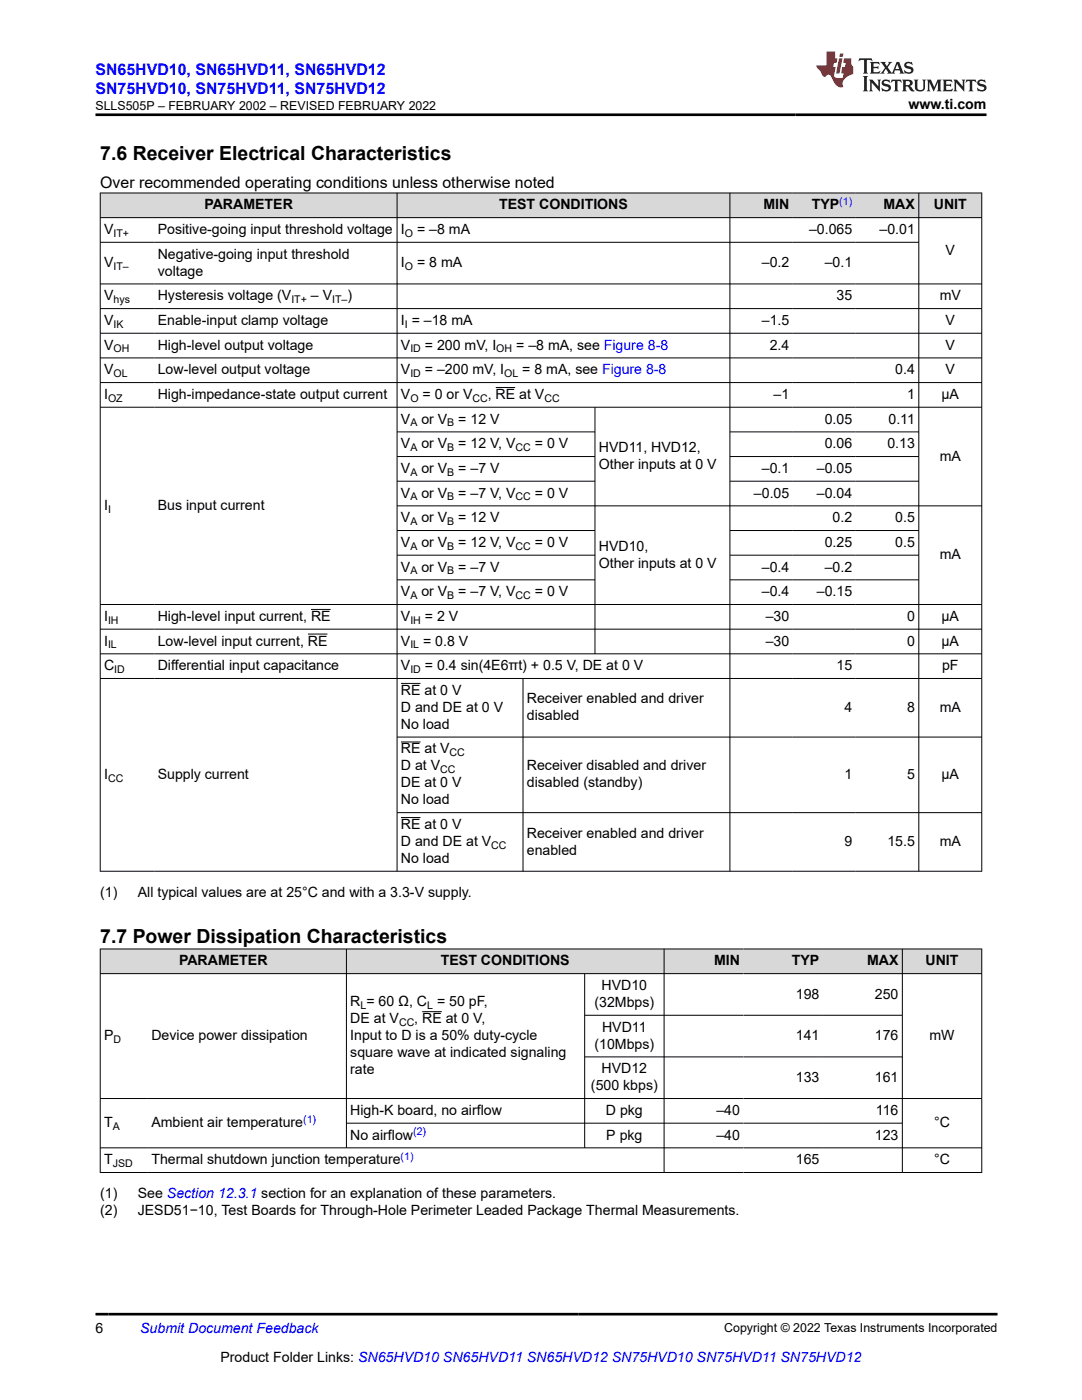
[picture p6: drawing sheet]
<svg xmlns="http://www.w3.org/2000/svg" width="216mm" height="279mm" viewBox="0 0 216 279" stroke-linecap="round" stroke-linejoin="round" font-family="sans-serif">
<defs><g id="words">
<g font-size="3.9">
<text x="20" y="32">7.6 Receiver Electrical Characteristics</text>
<text x="20" y="188.1">7.7 Power Dissipation Characteristics</text>
</g>
<g font-size="3.2" fill="#00f">
<text x="19" y="14.9">SN65HVD10, SN65HVD11, SN65HVD12</text>
<text x="19" y="18.7">SN75HVD10, SN75HVD11, SN75HVD12</text>
</g>
<text font-size="3.2" x="20" y="37.5">Over recommended operating conditions unless otherwise noted</text>
<g font-size="2.8">
<text x="181.3" y="21.8">www.ti.com</text>
<text x="40.8" y="41.8">PARAMETER</text>
<text x="99.6" y="41.8">TEST CONDITIONS</text>
<text x="152.3" y="41.8">MIN</text>
<text x="162" y="41.8">TYP</text>
<text x="176.3" y="41.8">MAX</text>
<text x="186.3" y="41.8">UNIT</text>
<text x="20.8" y="46.7">V</text>
<text x="31.5" y="46.7">Positive-going input threshold voltage</text>
<text x="80" y="46.7">I</text>
<text x="83.2" y="46.7">= –8 mA</text>
<text x="161.4" y="46.7">–0.065</text>
<text x="175.5" y="46.7">–0.01</text>
<text x="20.8" y="53.3">V</text>
<text x="31.5" y="51.6">Negative-going input threshold</text>
<text x="80" y="53.3">I</text>
<text x="83.2" y="53.3">= 8 mA</text>
<text x="152" y="53.3">–0.2</text>
<text x="164.6" y="53.3">–0.1</text>
<text x="188.7" y="50.9">V</text>
<text x="20.8" y="59.9">V</text>
<text x="31.5" y="55">voltage</text>
<text x="31.5" y="59.9">Hysteresis voltage (V</text>
<text x="62" y="59.9">– V</text>
<text x="69.3" y="59.9">)</text>
<text x="166.9" y="59.9">35</text>
<text x="187.5" y="59.9">mV</text>
<text x="20.8" y="64.9">V</text>
<text x="31.5" y="64.9">Enable-input clamp voltage</text>
<text x="80" y="64.9">I = –18 mA</text>
<text x="152" y="64.9">–1.5</text>
<text x="188.7" y="64.9">V</text>
<text x="20.8" y="69.8">V</text>
<text x="31.5" y="69.8">High-level output voltage</text>
<text x="80" y="69.8">V</text>
<text x="84.8" y="69.8">= 200 mV, I</text>
<text x="103" y="69.8">= –8 mA, see Figure 8-8</text>
<text x="153.6" y="69.8">2.4</text>
<text x="188.7" y="69.8">V</text>
<text x="20.8" y="74.7">V</text>
<text x="31.5" y="74.7">Low-level output voltage</text>
<text x="80" y="74.7">V</text>
<text x="84.8" y="74.7">= –200 mV, I</text>
<text x="104.2" y="74.7">= 8 mA, see Figure 8-8</text>
<text x="178.6" y="74.7">0.4</text>
<text x="188.7" y="74.7">V</text>
<text x="20.8" y="79.6">I</text>
<text x="31.5" y="79.6">High-impedance-state output current</text>
<text x="80" y="79.6">V</text>
<text x="84.3" y="79.6">= 0 or V</text>
<text x="97.3" y="79.6">, RE at V</text>
<text x="154.4" y="79.6">–1</text>
<text x="181" y="79.6">1</text>
<text x="187.9" y="79.6">μA</text>
<text x="80" y="84.5">V</text>
<text x="80" y="89.5">V</text>
<text x="84.1" y="84.5">or V</text>
<text x="84.1" y="89.5">or V</text>
<text x="91.5" y="84.5">= 12 V</text>
<text x="91.5" y="89.5">= 12 V, V</text>
<text x="106.7" y="89.5">= 0 V</text>
<text x="164.6" y="84.5">0.05</text>
<text x="164.6" y="89.5">0.06</text>
<text x="177.1" y="89.5">0.13</text>
<text x="177.3" y="84.5">0.11</text>
<text x="80" y="94.4">V</text>
<text x="84.1" y="94.4">or V</text>
<text x="91.5" y="94.4">= –7 V</text>
<text x="119.5" y="90.2">HVD11, HVD12,</text>
<text x="119.5" y="93.6">Other inputs at 0 V</text>
<text x="152" y="94.4">–0.1</text>
<text x="163" y="94.4">–0.05</text>
<text x="187.5" y="91.9">mA</text>
<text x="20.8" y="101.8">I</text>
<text x="31.5" y="101.8">Bus input current</text>
<text x="80" y="99.3">V</text>
<text x="84.1" y="99.3">or V</text>
<text x="91.5" y="99.3">= –7 V, V</text>
<text x="106.7" y="99.3">= 0 V</text>
<text x="150.4" y="99.3">–0.05</text>
<text x="163" y="99.3">–0.04</text>
<text x="80" y="104.2">V</text>
<text x="84.1" y="104.2">or V</text>
<text x="91.5" y="104.2">= 12 V</text>
<text x="166.1" y="104.2">0.2</text>
<text x="178.6" y="104.2">0.5</text>
<text x="80" y="109.2">V</text>
<text x="84.1" y="109.2">or V</text>
<text x="91.5" y="109.2">= 12 V, V</text>
<text x="106.7" y="109.2">= 0 V</text>
<text x="119.5" y="109.9">HVD10,</text>
<text x="119.5" y="113.3">Other inputs at 0 V</text>
<text x="164.6" y="109.2">0.25</text>
<text x="178.6" y="109.2">0.5</text>
<text x="187.5" y="111.6">mA</text>
<text x="80" y="114.1">V</text>
<text x="80" y="119">V</text>
<text x="84.1" y="114.1">or V</text>
<text x="84.1" y="119">or V</text>
<text x="91.5" y="114.1">= –7 V</text>
<text x="91.5" y="119">= –7 V, V</text>
<text x="106.7" y="119">= 0 V</text>
<text x="152" y="114.1">–0.4</text>
<text x="152" y="119">–0.4</text>
<text x="163" y="119">–0.15</text>
<text x="164.6" y="114.1">–0.2</text>
<text x="20.8" y="123.9">I</text>
<text x="31.5" y="123.9">High-level input current, RE</text>
<text x="80" y="123.9">V</text>
<text x="84.8" y="123.9">= 2 V</text>
<text x="152.8" y="123.9">–30</text>
<text x="181" y="123.9">0</text>
<text x="187.9" y="123.9">μA</text>
<text x="20.8" y="128.8">I</text>
<text x="31.5" y="128.8">Low-level input current, RE</text>
<text x="80" y="128.8">V</text>
<text x="84.4" y="128.8">= 0.8 V</text>
<text x="152.8" y="128.8">–30</text>
<text x="181" y="128.8">0</text>
<text x="187.9" y="128.8">μA</text>
<text x="20.8" y="133.8">C</text>
<text x="31.5" y="133.8">Differential input capacitance</text>
<text x="80" y="133.8">V</text>
<text x="84.8" y="133.8">= 0.4 sin(4E6πt) + 0.5 V, DE at 0 V</text>
<text x="166.9" y="133.8">15</text>
<text x="188" y="133.8">pF</text>
<text x="80" y="138.7">RE at 0 V</text>
<text x="80" y="142.1">D and DE at 0 V</text>
<text x="105.1" y="140.4">Receiver enabled and driver</text>
<text x="105.1" y="143.8">disabled</text>
<text x="168.5" y="142.1">4</text>
<text x="181" y="142.1">8</text>
<text x="187.5" y="142.1">mA</text>
<text x="80" y="145.5">No load</text>
<text x="20.8" y="155.5">I</text>
<text x="31.5" y="155.5">Supply current</text>
<text x="80" y="150.4">RE at V</text>
<text x="80" y="153.8">D at V</text>
<text x="105.1" y="153.8">Receiver disabled and driver</text>
<text x="168.5" y="155.5">1</text>
<text x="181" y="155.5">5</text>
<text x="187.9" y="155.5">μA</text>
<text x="80" y="157.1">DE at 0 V</text>
<text x="80" y="160.5">No load</text>
<text x="105.1" y="157.1">disabled (standby)</text>
<text x="80" y="165.5">RE at 0 V</text>
<text x="105.1" y="167.1">Receiver enabled and driver</text>
<text x="80" y="168.8">D and DE at V</text>
<text x="80" y="172.2">No load</text>
<text x="105.1" y="170.5">enabled</text>
<text x="168.5" y="168.8">9</text>
<text x="177.1" y="168.8">15.5</text>
<text x="187.5" y="168.8">mA</text>
<text x="20" y="179">(1)</text>
<text x="27.5" y="179">All typical values are at 25°C and with a 3.3-V supply.</text>
<text x="35.7" y="192.7">PARAMETER</text>
<text x="88" y="192.7">TEST CONDITIONS</text>
<text x="120" y="197.6">HVD10</text>
<text x="142.5" y="192.7">MIN</text>
<text x="158" y="192.7">TYP</text>
<text x="173" y="192.7">MAX</text>
<text x="184.7" y="192.7">UNIT</text>
<text x="69.9" y="200.8">R = 60 Ω, C = 50 pF,</text>
<text x="118.6" y="201">(32Mbps)</text>
<text x="158.8" y="199.3">198</text>
<text x="174.6" y="199.3">250</text>
<text x="20.8" y="207.6">P</text>
<text x="30.2" y="207.6">Device power dissipation</text>
<text x="69.9" y="204.2">DE at V</text>
<text x="69.9" y="207.6">Input to D is a 50% duty-cycle</text>
<text x="82.7" y="204.2">, RE at 0 V,</text>
<text x="118.6" y="209.3">(10Mbps)</text>
<text x="120.1" y="205.9">HVD11</text>
<text x="158.8" y="207.6">141</text>
<text x="174.6" y="207.6">176</text>
<text x="185.5" y="207.6">mW</text>
<text x="69.9" y="211">square wave at indicated signaling</text>
<text x="69.9" y="214.4">rate</text>
<text x="120" y="214.2">HVD12</text>
<text x="158.8" y="215.9">133</text>
<text x="174.6" y="215.9">161</text>
<text x="117.9" y="217.6">(500 kbps)</text>
<text x="20.8" y="225">T</text>
<text x="30.2" y="225">Ambient air temperature</text>
<text x="69.9" y="222.5">High-K board, no airflow</text>
<text x="69.9" y="227.4">No airflow</text>
<text x="120.9" y="222.5">D pkg</text>
<text x="121" y="227.4">P pkg</text>
<text x="142.9" y="222.5">–40</text>
<text x="142.9" y="227.4">–40</text>
<text x="174.6" y="227.4">123</text>
<text x="174.8" y="222.5">116</text>
<text x="186.4" y="225">°C</text>
<text x="20.8" y="232.4">T</text>
<text x="30.2" y="232.4">Thermal shutdown junction temperature</text>
<text x="158.8" y="232.4">165</text>
<text x="186.4" y="232.4">°C</text>
<text x="20" y="239.1">(1)</text>
<text x="27.5" y="239.1">See Section 12.3.1 section for an explanation of these parameters.</text>
<text x="20" y="242.5">(2)</text>
<text x="27.5" y="242.5">JESD51−10, Test Boards for Through-Hole Perimeter Leaded Package Thermal Measurements.</text>
<text x="19" y="266.1">6</text>
<text x="44" y="271.7">Product Folder Links: SN65HVD10 SN65HVD11 SN65HVD12 SN75HVD10 SN75HVD11 SN75HVD12</text>
</g>
<text font-size="2.8" fill="#00f" x="28" y="266.1">Submit Document Feedback</text>
<g font-size="2.5">
<text x="19" y="21.9">SLLS505P – FEBRUARY 2002 – REVISED FEBRUARY 2022</text>
<text x="144.5" y="265.8">Copyright © 2022 Texas Instruments Incorporated</text>
</g>
<g font-size="2.1" fill="#00f">
<text x="167.5" y="40.8">(1)</text>
<text x="60.5" y="224">(1)</text>
<text x="82.4" y="226.5">(2)</text>
<text x="79.9" y="231.4">(1)</text>
</g>
<g font-size="2.1">
<text x="22.6" y="47.3">IT+</text>
<text x="80.8" y="47.3">O</text>
<text x="22.6" y="53.9">IT–</text>
<text x="80.8" y="53.9">O</text>
<text x="22.6" y="60.5">hys</text>
<text x="22.6" y="65.4">IK</text>
<text x="58.1" y="60.5">IT+</text>
<text x="66.3" y="60.5">IT–</text>
<text x="80.8" y="65.4">I</text>
<text x="22.6" y="70.3">OH</text>
<text x="81.9" y="70.3">ID</text>
<text x="99" y="70.3">OH</text>
<text x="22.6" y="75.3">OL</text>
<text x="81.9" y="75.3">ID</text>
<text x="100.6" y="75.3">OL</text>
<text x="21.6" y="80.2">OZ</text>
<text x="81.9" y="80.2">O</text>
<text x="94.3" y="80.2">CC</text>
<text x="108.6" y="80.2">CC</text>
<text x="81.9" y="85.1">A</text>
<text x="89.3" y="85.1">B</text>
<text x="81.9" y="90">A</text>
<text x="81.9" y="95">A</text>
<text x="89.3" y="90">B</text>
<text x="89.3" y="95">B</text>
<text x="102.9" y="90">CC</text>
<text x="81.9" y="99.9">A</text>
<text x="89.3" y="99.9">B</text>
<text x="102.9" y="99.9">CC</text>
<text x="21.6" y="102.3">I</text>
<text x="81.9" y="104.8">A</text>
<text x="89.3" y="104.8">B</text>
<text x="81.9" y="109.7">A</text>
<text x="89.3" y="109.7">B</text>
<text x="102.9" y="109.7">CC</text>
<text x="81.9" y="114.6">A</text>
<text x="81.9" y="119.6">A</text>
<text x="89.3" y="114.6">B</text>
<text x="89.3" y="119.6">B</text>
<text x="102.9" y="119.6">CC</text>
<text x="21.6" y="124.5">IH</text>
<text x="81.9" y="124.5">IH</text>
<text x="21.6" y="129.4">IL</text>
<text x="81.9" y="129.4">IL</text>
<text x="22.8" y="134.3">ID</text>
<text x="81.9" y="134.3">ID</text>
<text x="87.8" y="154.3">CC</text>
<text x="89.7" y="150.9">CC</text>
<text x="21.6" y="156">CC</text>
<text x="98" y="169.4">CC</text>
<text x="71.9" y="201.4">L</text>
<text x="85.2" y="201.4">L</text>
<text x="22.6" y="208.1">D</text>
<text x="79.6" y="204.8">CC</text>
<text x="22.5" y="225.5">A</text>
<text x="22.5" y="232.9">JSD</text>
</g>
</g></defs>
<g fill="#d8d8d8">
<path d="M20 38.5h175.9v4.9h-175.9z" fill-rule="evenodd"/>
<path d="M20.1 38.6h59.1v4.8h-59.1z" fill-rule="evenodd"/>
<path d="M79.3 38.6h66.3v4.8h-66.3z" fill-rule="evenodd"/>
<path d="M145.7 38.6h12.5v4.8h-12.5z" fill-rule="evenodd"/>
<path d="M158.2 38.6h12.6v4.8h-12.6z" fill-rule="evenodd"/>
<path d="M170.8 38.6h12.5v4.8h-12.5z" fill-rule="evenodd"/>
<path d="M183.4 38.6h12.4v4.8h-12.4z" fill-rule="evenodd"/>
</g>
<g fill="none" stroke="#000" stroke-width=".2">
<path d="M19.9 38.5h176.1M20 38.5v135.4M79.2 38.5v135.4M145.6 38.5v135.4M183.3 38.5v135.4M195.9 38.5v135.4M19.9 43.4h176.1M19.9 48.4h163.5M196 56.7h-176.1M19.9 61.6h176.1M19.9 66.5h176.1M19.9 71.4h176.1"/>
<path d="M19.9 76.3h176.1M98.9 77.3h3.9M19.9 81.3h176.1M79.2 86.2h39.6M79.2 91.1h39.6M79.2 96h39.6M118.7 81.3v49.2M145.6 86.2h37.8M145.6 91.1h37.8M145.6 96h37.8M79.2 101h116.8M79.2 105.9h39.6"/>
<path d="M79.2 110.8h39.6M79.2 115.7h39.6M145.6 105.9h37.8M145.6 110.8h37.8M145.6 115.7h37.8M19.9 125.6h176.1M19.9 130.5h176.1M19.9 135.4h176.1M61.4 126.5h4M62.1 121.6h3.9M80 136.4h3.9M104.4 135.4v38.5"/>
<path d="M196 120.6h-176.1M79.2 147.1h116.8M80 148.1h3.9M79.2 162.2h116.8M80 163.2h3.9M196 173.9h-176.1"/>
</g>
<g fill="#d8d8d8">
<path d="M20 189.4h175.9v4.9h-175.9z" fill-rule="evenodd"/>
<path d="M20.1 189.5h49v4.7h-49z" fill-rule="evenodd"/>
<path d="M69.2 189.5h63.3v4.7h-63.3z" fill-rule="evenodd"/>
<path d="M132.6 189.5h15.8v4.7h-15.8z" fill-rule="evenodd"/>
<path d="M148.4 189.5h15.8v4.7h-15.8z" fill-rule="evenodd"/>
<path d="M164.2 189.5h15.8v4.7h-15.8z" fill-rule="evenodd"/>
<path d="M180.1 189.5h15.7v4.7h-15.7z" fill-rule="evenodd"/>
</g>
<g fill="none" stroke="#000" stroke-width=".2">
<path d="M19.9 189.4h176.1M19.9 194.3h176.1M20 189.3v44.8M69.1 189.3v39.8M116.7 194.3v34.8M132.5 189.3v44.8M180.1 189.3v44.8M195.9 189.3v44.8M19.9 219.2h176.1M84.2 201.9h4M116.7 202.6h63.4M116.7 210.9h63.4"/>
<path d="M19.9 229.1h176.1M19.9 234h176.1M69.1 224.2h111"/>
</g>
<path d="M171.5 11.6l-.2 .6 .5-.2h.6v.1v2.2l-.2 .4h1l-.2-.4v-2.2v-.1h.5l.5 .2-.1-.6zM173.6 12.4l.2 .3v1.6l-.2 .4h1.9l.1-.6a1.08 1.08 0 0 1-1.3 .2v-.7h.6l.4 .2v-.7l-.4 .2h-.6v-.5l.2-.2a1 1 0 0 1 1 .3l-.1-.5zM175.7 12.4l.9 1.1-1 1.2h.9l-.2-.2 .5-.8 .4 .8-.2 .2h1.6l-.2-.2 .2-.5h.9l.1 .5-.1 .2h.9l-.2-.4-.8-1.9h-.5l-.9 2.1-.9-1.1 .9-1h-.8l.2 .2-.4 .6-.4-.6 .2-.2zM179 12.8l.4 1h-.7zM180.7 12.5a.65 .65 0 0 0-.2 .7 .65 .65 0 0 0 .6 .5l.6 .1 .1 .3a.79 .79 0 0 1-.7 .4 .79 .79 0 0 1-.7-.5l.1 .7 .2-.1a.93 .93 0 0 0 1.1 0 .93 .93 0 0 0 .4-.9 1.46 1.46 0 0 0-1.2-.6l-.1-.3a1.09 1.09 0 0 1 1.2 .2l-.2-.6-.1 .1-.5-.2zM172.2 15.2l.2 .4v2.2l-.2 .4h1l-.2-.4v-2.2l.2-.4zM173.4 15.9l.2 .4v1.5l-.2 .4h.8l-.3-.4 .1-1.3 1.6 1.8v-2l.2-.4h-.7l.1 .2 .1 1.1-1.2-1.3zM176.2 16a.65 .65 0 0 0-.2 .8 .65 .65 0 0 0 .6 .4l.6 .2 .1 .2a.79 .79 0 0 1-.7 .4 .79 .79 0 0 1-.7-.5l.1 .7 .2-.1a.93 .93 0 0 0 1.1 .1 .93 .93 0 0 0 .4-1 1.46 1.46 0 0 0-1.2-.5l-.1-.4a1.09 1.09 0 0 1 1.2 .2l-.1-.6-.2 .1-.5-.1zM177.9 15.9l-.1 .6a.63 .63 0 0 1 .8-.3v1.6l-.3 .4h1l-.2-.4v-1.6a.66 .66 0 0 1 .8 .3l-.1-.6zM180 15.9l.2 .4v1.5l-.2 .4h1l-.2-.2-.1-.7h.5l.1 .2a.79 .79 0 0 0 1.2 .6l-1-.9a.61 .61 0 0 0 .6-.6 .61 .61 0 0 0-.5-.7zM180.8 16.2h.1a.47 .47 0 0 1 .5 .1 .47 .47 0 0 1 .1 .5l-.1 .1-.7 .1zM182.3 15.9l.2 .2a2.27 2.27 0 0 0 .4 2 1.04 1.04 0 0 0 1.7-.7v-1.3l.2-.2h-.8l.2 .4v1.1a.6 .6 0 0 1-.6 .6 .6 .6 0 0 1-.6-.6v-1.1l.3-.4zM184.9 15.9l.2 .4v1.5l-.2 .4h.8l-.3-.4v-1.4l.9 1.9 .9-1.9v1.4l-.3 .4h1l-.2-.4v-1.5l.2-.4h-.8l-.7 1.5-.6-1.5zM188.1 15.9l.2 .4v1.5l-.2 .4h1.9l.1-.6a1.09 1.09 0 0 1-1.3 .2v-.7h.6l.4 .2v-.6l-.4 .2h-.6v-.6l.2-.1a1.01 1.01 0 0 1 1 .3l-.1-.6zM190.2 15.9l.3 .4v1.5l-.3 .4h.8l-.2-.4v-1.3l1.6 1.8v-2l.2-.4h-.7l.2 .2v1.1l-1.2-1.3zM192.8 15.9l-.1 .6a.63 .63 0 0 1 .8-.3v1.6l-.3 .4h1l-.2-.4v-1.6a.66 .66 0 0 1 .8 .3l-.1-.6zM195.2 16a.65 .65 0 0 0-.2 .8 .65 .65 0 0 0 .6 .4l.6 .2 .2 .2a.79 .79 0 0 1-.7 .4 .79 .79 0 0 1-.7-.5l.1 .7 .2-.1a.93 .93 0 0 0 1 .1 .93 .93 0 0 0 .5-1 1.46 1.46 0 0 0-1.3-.5v-.4a1.09 1.09 0 0 1 1.2 .2l-.2-.6-.2 .1-.5-.1z" fill="#231f20"/>
<path d="M164.9 10.3v2.7h-2l.1 .4 .8 1a.95 .95 0 0 0 1 .9 .59 .59 0 0 1 .5-.4 .59 .59 0 0 1 .5 .3l.4 .8a1.59 1.59 0 0 0 2.1 1.4 1.61 1.61 0 0 1 1-2.3l1-.3-.1-1.5a1.59 1.59 0 0 1-.3-1.7h-1.5l-.2 .9h.6l-.2 .9h-.5l-.2 .9v.3l.4 .1-.1 .9h-.7a.73 .73 0 0 1-1-.7l.3-1.5h-.5l.1-.9h.5l.2-.9h-.5v-1.3zM167.4 11.6l-.6 3.1h.7l.6-3.1zM167.6 10.7l-.1 .6h.7l.1-.6z" fill="#ed1c24"/>
<path d="M19 22.9h177.8M19 262.3h180" fill="none" stroke="#000" stroke-width=".53"/>
<use href="#words"/>
</svg>
